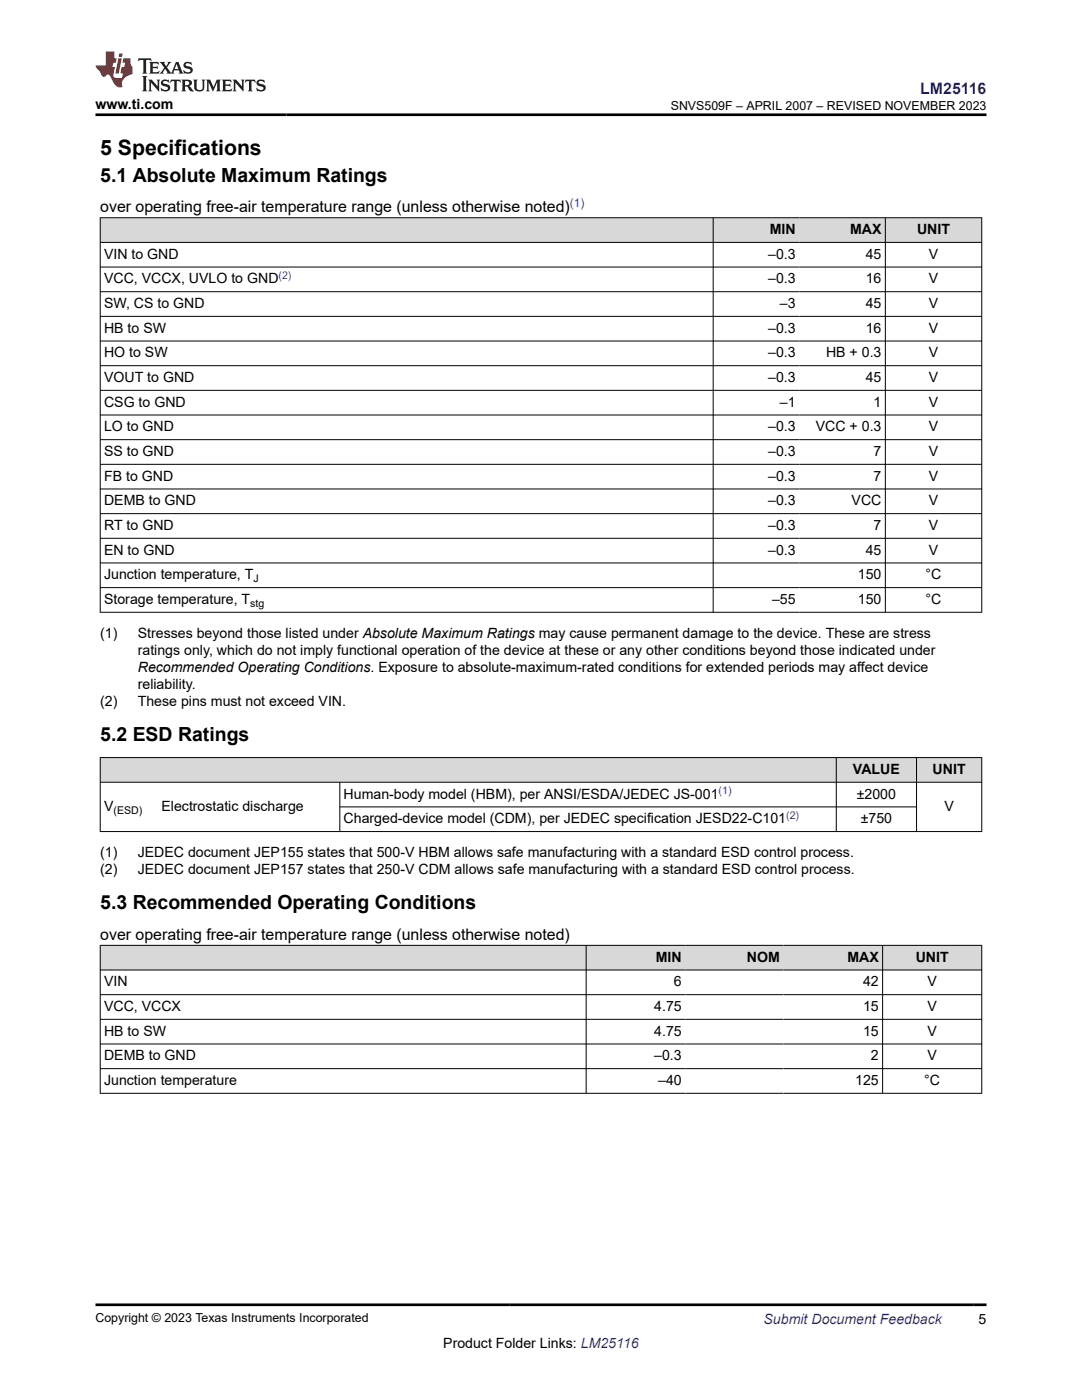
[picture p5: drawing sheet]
<svg xmlns="http://www.w3.org/2000/svg" width="216mm" height="279mm" viewBox="0 0 216 279" stroke-linecap="round" stroke-linejoin="round" font-family="sans-serif">
<defs><g id="words">
<text font-size="4.2" x="20" y="30.9">5 Specifications</text>
<g font-size="3.9">
<text x="20" y="36.3">5.1 Absolute Maximum Ratings</text>
<text x="20" y="147.9">5.2 ESD Ratings</text>
<text x="20" y="181.5">5.3 Recommended Operating Conditions</text>
</g>
<text font-size="3.2" fill="#00f" x="183.6" y="18.7">LM25116</text>
<g font-size="3.2">
<text x="20" y="42.4">over operating free-air temperature range (unless otherwise noted)</text>
<text x="20" y="187.6">over operating free-air temperature range (unless otherwise noted)</text>
</g>
<g font-size="2.8">
<text x="19" y="21.8">www.ti.com</text>
<text x="153.6" y="46.7">MIN</text>
<text x="169.6" y="46.7">MAX</text>
<text x="183" y="46.7">UNIT</text>
<text x="20.8" y="51.6">VIN to GND</text>
<text x="153.3" y="51.6">–0.3</text>
<text x="172.8" y="51.6">45</text>
<text x="185.3" y="51.6">V</text>
<text x="20.8" y="56.6">VCC, VCCX, UVLO to GND</text>
<text x="153.3" y="56.6">–0.3</text>
<text x="172.8" y="56.6">16</text>
<text x="185.3" y="56.6">V</text>
<text x="20.8" y="61.5">SW, CS to GND</text>
<text x="155.6" y="61.5">–3</text>
<text x="172.8" y="61.5">45</text>
<text x="185.3" y="61.5">V</text>
<text x="20.8" y="66.4">HB to SW</text>
<text x="20.8" y="71.3">HO to SW</text>
<text x="153.3" y="66.4">–0.3</text>
<text x="153.3" y="71.3">–0.3</text>
<text x="164.8" y="71.3">HB + 0.3</text>
<text x="172.8" y="66.4">16</text>
<text x="185.3" y="66.4">V</text>
<text x="185.3" y="71.3">V</text>
<text x="20.8" y="76.3">VOUT to GND</text>
<text x="153.3" y="76.3">–0.3</text>
<text x="172.8" y="76.3">45</text>
<text x="185.3" y="76.3">V</text>
<text x="20.8" y="81.2">CSG to GND</text>
<text x="155.6" y="81.2">–1</text>
<text x="174.3" y="81.2">1</text>
<text x="185.3" y="81.2">V</text>
<text x="20.8" y="86.1">LO to GND</text>
<text x="153.3" y="86.1">–0.3</text>
<text x="162.8" y="86.1">VCC + 0.3</text>
<text x="185.3" y="86.1">V</text>
<text x="20.8" y="91">SS to GND</text>
<text x="20.8" y="95.9">FB to GND</text>
<text x="153.3" y="91">–0.3</text>
<text x="153.3" y="95.9">–0.3</text>
<text x="174.3" y="91">7</text>
<text x="174.3" y="95.9">7</text>
<text x="185.3" y="91">V</text>
<text x="185.3" y="95.9">V</text>
<text x="20.8" y="100.9">DEMB to GND</text>
<text x="153.3" y="100.9">–0.3</text>
<text x="169.9" y="100.9">VCC</text>
<text x="185.3" y="100.9">V</text>
<text x="20.8" y="105.8">RT to GND</text>
<text x="153.3" y="105.8">–0.3</text>
<text x="174.3" y="105.8">7</text>
<text x="185.3" y="105.8">V</text>
<text x="20.8" y="110.7">EN to GND</text>
<text x="153.3" y="110.7">–0.3</text>
<text x="172.8" y="110.7">45</text>
<text x="185.3" y="110.7">V</text>
<text x="20.8" y="115.6">Junction temperature, T</text>
<text x="171.2" y="115.6">150</text>
<text x="184.7" y="115.6">°C</text>
<text x="20.8" y="120.5">Storage temperature, T</text>
<text x="154.1" y="120.5">–55</text>
<text x="171.2" y="120.5">150</text>
<text x="184.7" y="120.5">°C</text>
<text x="20" y="127.3">(1)</text>
<text x="27.5" y="127.3">Stresses beyond those listed under Absolute Maximum Ratings may cause permanent damage to the device. These are stress</text>
<text x="27.5" y="130.7">ratings only, which do not imply functional operation of the device at these or any other conditions beyond those indicated under</text>
<text x="27.5" y="134.1">Recommended Operating Conditions. Exposure to absolute-maximum-rated conditions for extended periods may affect device</text>
<text x="27.5" y="137.5">reliability.</text>
<text x="20" y="140.9">(2)</text>
<text x="27.5" y="140.9">These pins must not exceed VIN.</text>
<text x="170.2" y="154.5">VALUE</text>
<text x="186.1" y="154.5">UNIT</text>
<text x="20.8" y="161.8">V</text>
<text x="32.2" y="161.8">Electrostatic discharge</text>
<text x="68.6" y="159.4">Human-body model (HBM), per ANSI/ESDA/JEDEC JS-001</text>
<text x="171" y="159.4">±2000</text>
<text x="188.5" y="161.8">V</text>
<text x="68.6" y="164.3">Charged-device model (CDM), per JEDEC specification JESD22-C101</text>
<text x="171.7" y="164.3">±750</text>
<text x="20" y="171.1">(1)</text>
<text x="27.5" y="171.1">JEDEC document JEP155 states that 500-V HBM allows safe manufacturing with a standard ESD control process.</text>
<text x="20" y="174.5">(2)</text>
<text x="27.5" y="174.5">JEDEC document JEP157 states that 250-V CDM allows safe manufacturing with a standard ESD control process.</text>
<text x="130.9" y="191.9">MIN</text>
<text x="149" y="191.9">NOM</text>
<text x="169.1" y="191.9">MAX</text>
<text x="182.7" y="191.9">UNIT</text>
<text x="20.8" y="196.9">VIN</text>
<text x="134.5" y="196.9">6</text>
<text x="172.2" y="196.9">42</text>
<text x="185.1" y="196.9">V</text>
<text x="20.8" y="201.8">VCC, VCCX</text>
<text x="130.5" y="201.8">4.75</text>
<text x="172.2" y="201.8">15</text>
<text x="185.1" y="201.8">V</text>
<text x="20.8" y="206.7">HB to SW</text>
<text x="130.5" y="206.7">4.75</text>
<text x="172.2" y="206.7">15</text>
<text x="185.1" y="206.7">V</text>
<text x="20.8" y="211.6">DEMB to GND</text>
<text x="130.5" y="211.6">–0.3</text>
<text x="173.8" y="211.6">2</text>
<text x="185.1" y="211.6">V</text>
<text x="20.8" y="216.5">Junction temperature</text>
<text x="131.3" y="216.5">–40</text>
<text x="170.6" y="216.5">125</text>
<text x="184.4" y="216.5">°C</text>
<text x="88.4" y="269">Product Folder Links: LM25116</text>
<text x="195.3" y="264.2">5</text>
</g>
<text font-size="2.8" fill="#00f" x="152.4" y="264.2">Submit Document Feedback</text>
<g font-size="2.5">
<text x="133.8" y="21.9">SNVS509F – APRIL 2007 – REVISED NOVEMBER 2023</text>
<text x="19" y="263.9">Copyright © 2023 Texas Instruments Incorporated</text>
</g>
<text font-size="2.4" fill="#00f" x="113.7" y="41.3">(1)</text>
<g font-size="2.1" fill="#00f">
<text x="55.6" y="55.6">(2)</text>
<text x="143.4" y="158.4">(1)</text>
<text x="156.9" y="163.4">(2)</text>
</g>
<g font-size="2.1">
<text x="50.6" y="116.2">J</text>
<text x="49.9" y="121.1">stg</text>
<text x="22.6" y="162.4">(ESD)</text>
</g>
</g></defs>
<g fill="#d8d8d8">
<path d="M20 43.5h175.9v4.9h-175.9z" fill-rule="evenodd"/>
<path d="M20.1 43.5h122.1v4.8h-122.1z" fill-rule="evenodd"/>
<path d="M142.4 43.5h17.1v4.8h-17.1z" fill-rule="evenodd"/>
<path d="M159.5 43.5h17.1v4.8h-17.1z" fill-rule="evenodd"/>
<path d="M176.7 43.5h19.1v4.8h-19.1z" fill-rule="evenodd"/>
</g>
<g fill="none" stroke="#000" stroke-width=".2">
<path d="M19.9 43.5h176.1M19.9 48.4h176.1M19.9 53.3h176.1M19.9 58.2h176.1M20 43.4v78.9M142.3 43.4v78.9M176.7 43.4v78.9M195.9 43.4v78.9M19.9 63.1h176.1M19.9 68.1h176.1M19.9 73h176.1M19.9 77.9h176.1"/>
<path d="M19.9 82.8h176.1M19.9 87.7h176.1M19.9 92.7h176.1M19.9 97.6h176.1M19.9 102.5h176.1M19.9 107.4h176.1M19.9 112.4h176.1M19.9 117.3h176.1M19.9 122.2h176.1"/>
</g>
<g fill="#d8d8d8">
<path d="M20 151.2h175.9v4.9h-175.9z" fill-rule="evenodd"/>
<path d="M20.1 151.3h146.7v4.8h-146.7z" fill-rule="evenodd"/>
<path d="M166.9 151.3h15.9v4.8h-15.9z" fill-rule="evenodd"/>
<path d="M182.9 151.3h12.9v4.8h-12.9z" fill-rule="evenodd"/>
</g>
<path d="M19.9 151.2h176.1M19.9 156.1h176.1M20 151.1v14.9M67.8 156.1v9.9M166.9 151.1v14.9M182.9 151.1v14.9M195.9 151.1v14.9M19.9 166h176.1M67.8 161h115.1" fill="none" stroke="#000" stroke-width=".2"/>
<g fill="#d8d8d8">
<path d="M20 188.7h175.9v4.9h-175.9z" fill-rule="evenodd"/>
<path d="M20.1 188.7h96.8v4.8h-96.8z" fill-rule="evenodd"/>
<path d="M117 188.7h19.7v4.8h-19.7z" fill-rule="evenodd"/>
<path d="M136.7 188.7h19.6v4.8h-19.6z" fill-rule="evenodd"/>
<path d="M156.3 188.7h19.8v4.8h-19.8z" fill-rule="evenodd"/>
<path d="M176.2 188.7h19.6v4.8h-19.6z" fill-rule="evenodd"/>
</g>
<path d="M19.9 188.7h176.1M19.9 193.6h176.1M19.9 198.5h176.1M20 188.6v29.7M117 188.6v29.7M176.1 188.6v29.7M195.9 188.6v29.7M19.9 203.4h176.1M19.9 208.4h176.1M19.9 213.3h176.1M19.9 218.2h176.1" fill="none" stroke="#000" stroke-width=".2"/>
<path d="M27.7 11.6l-.2 .6 .5-.2h.6v.1v2.2l-.2 .4h1l-.2-.4v-2.2v-.1h.5l.5 .2-.1-.6zM29.8 12.4l.2 .3v1.6l-.2 .4h1.9l.1-.6a1.08 1.08 0 0 1-1.3 .2v-.7h.6l.4 .2v-.7l-.4 .2h-.6v-.5l.2-.2a1 1 0 0 1 1 .3l-.1-.5zM31.8 12.4l1 1.1-1 1.2h.9l-.2-.2 .4-.8 .5 .8-.2 .2h1.6l-.2-.2 .1-.5h1l.1 .5-.1 .2h.9l-.2-.4-.8-1.9h-.5l-1 2.1-.8-1.1 .9-1h-.8l.2 .2-.5 .6-.3-.6 .1-.2zM35.2 12.8l.4 1h-.8zM36.8 12.5a.65 .65 0 0 0-.2 .7 .65 .65 0 0 0 .6 .5l.7 .1 .1 .3a.79 .79 0 0 1-.7 .4 .79 .79 0 0 1-.7-.5l.1 .7 .2-.1a.93 .93 0 0 0 1.1 0 .93 .93 0 0 0 .4-.9 1.46 1.46 0 0 0-1.2-.6l-.1-.3a1.09 1.09 0 0 1 1.2 .2l-.2-.6-.1 .1-.6-.2zM28.4 15.2l.2 .4v2.2l-.2 .4h1l-.2-.4v-2.2l.2-.4zM29.6 15.9l.2 .4v1.5l-.2 .4h.8l-.3-.4v-1.3l1.7 1.8v-2l.2-.4h-.8l.2 .2 .1 1.1-1.2-1.3zM32.3 16a.65 .65 0 0 0-.2 .8 .65 .65 0 0 0 .7 .4l.6 .2 .1 .2a.79 .79 0 0 1-.7 .4 .79 .79 0 0 1-.7-.5l.1 .7 .2-.1a.93 .93 0 0 0 1.1 .1 .93 .93 0 0 0 .4-1 1.46 1.46 0 0 0-1.2-.5l-.1-.4a1.09 1.09 0 0 1 1.2 .2l-.2-.6-.1 .1-.6-.1zM34.1 15.9l-.1 .6a.63 .63 0 0 1 .7-.3l.1 1.6-.3 .4h1l-.2-.4v-1.6a.66 .66 0 0 1 .8 .3l-.1-.6zM36.2 15.9l.2 .4v1.5l-.2 .4h.9l-.2-.2v-.7h.5l.1 .2a.79 .79 0 0 0 1.2 .6l-1-.9a.61 .61 0 0 0 .6-.6 .61 .61 0 0 0-.5-.7zM36.9 16.2h.2a.47 .47 0 0 1 .5 .1 .47 .47 0 0 1 .1 .5l-.2 .1-.6 .1zM38.5 15.9l.2 .2a2.27 2.27 0 0 0 .4 2 1.04 1.04 0 0 0 1.7-.7v-1.3l.2-.2h-.8l.2 .4v1.1a.6 .6 0 0 1-.6 .6 .6 .6 0 0 1-.6-.6v-1.1l.3-.4zM41.1 15.9l.2 .4v1.5l-.2 .4h.7l-.2-.4v-1.4l.9 1.9 .8-1.9v1.4l-.2 .4h1l-.3-.4v-1.5l.3-.4h-.8l-.7 1.5-.7-1.5zM44.3 15.9l.2 .4v1.5l-.2 .4h1.9l.1-.6a1.09 1.09 0 0 1-1.3 .2v-.7h.6l.4 .2v-.6l-.4 .2h-.6v-.6l.2-.1a1.01 1.01 0 0 1 1 .3l-.1-.6zM46.4 15.9l.3 .4v1.5l-.3 .4h.8l-.2-.4v-1.3l1.6 1.8v-2l.2-.4h-.7l.2 .2v1.1l-1.2-1.3zM49 15.9l-.1 .6a.63 .63 0 0 1 .8-.3v1.6l-.3 .4h1l-.2-.4v-1.6a.66 .66 0 0 1 .8 .3l-.1-.6zM51.4 16a.65 .65 0 0 0-.2 .8 .65 .65 0 0 0 .6 .4l.6 .2 .2 .2a.79 .79 0 0 1-.8 .4 .79 .79 0 0 1-.6-.5l.1 .7 .2-.1a.93 .93 0 0 0 1 .1 .93 .93 0 0 0 .5-1 1.46 1.46 0 0 0-1.3-.5l-.1-.4a1.09 1.09 0 0 1 1.3 .2l-.2-.6-.2 .1-.5-.1z" fill="#231f20"/>
<path d="M21.1 10.3v2.7h-2.1l.1 .4 .9 1a.95 .95 0 0 0 .9 .9 .59 .59 0 0 1 .6-.4 .59 .59 0 0 1 .5 .3l.4 .8a1.59 1.59 0 0 0 2.1 1.4 1.61 1.61 0 0 1 1-2.3l1-.3-.1-1.5a1.59 1.59 0 0 1-.4-1.7h-1.4l-.2 .9h.5l-.1 .9h-.5l-.2 .9v.3l.4 .1-.2 .9h-.6a.73 .73 0 0 1-1.1-.7l.3-1.5h-.5l.2-.9h.5l.2-.9h-.5v-1.3zM23.6 11.6l-.6 3.1h.7l.6-3.1zM23.8 10.7l-.1 .6h.7l.1-.6z" fill="#ed1c24"/>
<path d="M19 22.9h177.8M19 260.4h177.8" fill="none" stroke="#000" stroke-width=".53"/>
<use href="#words"/>
</svg>
